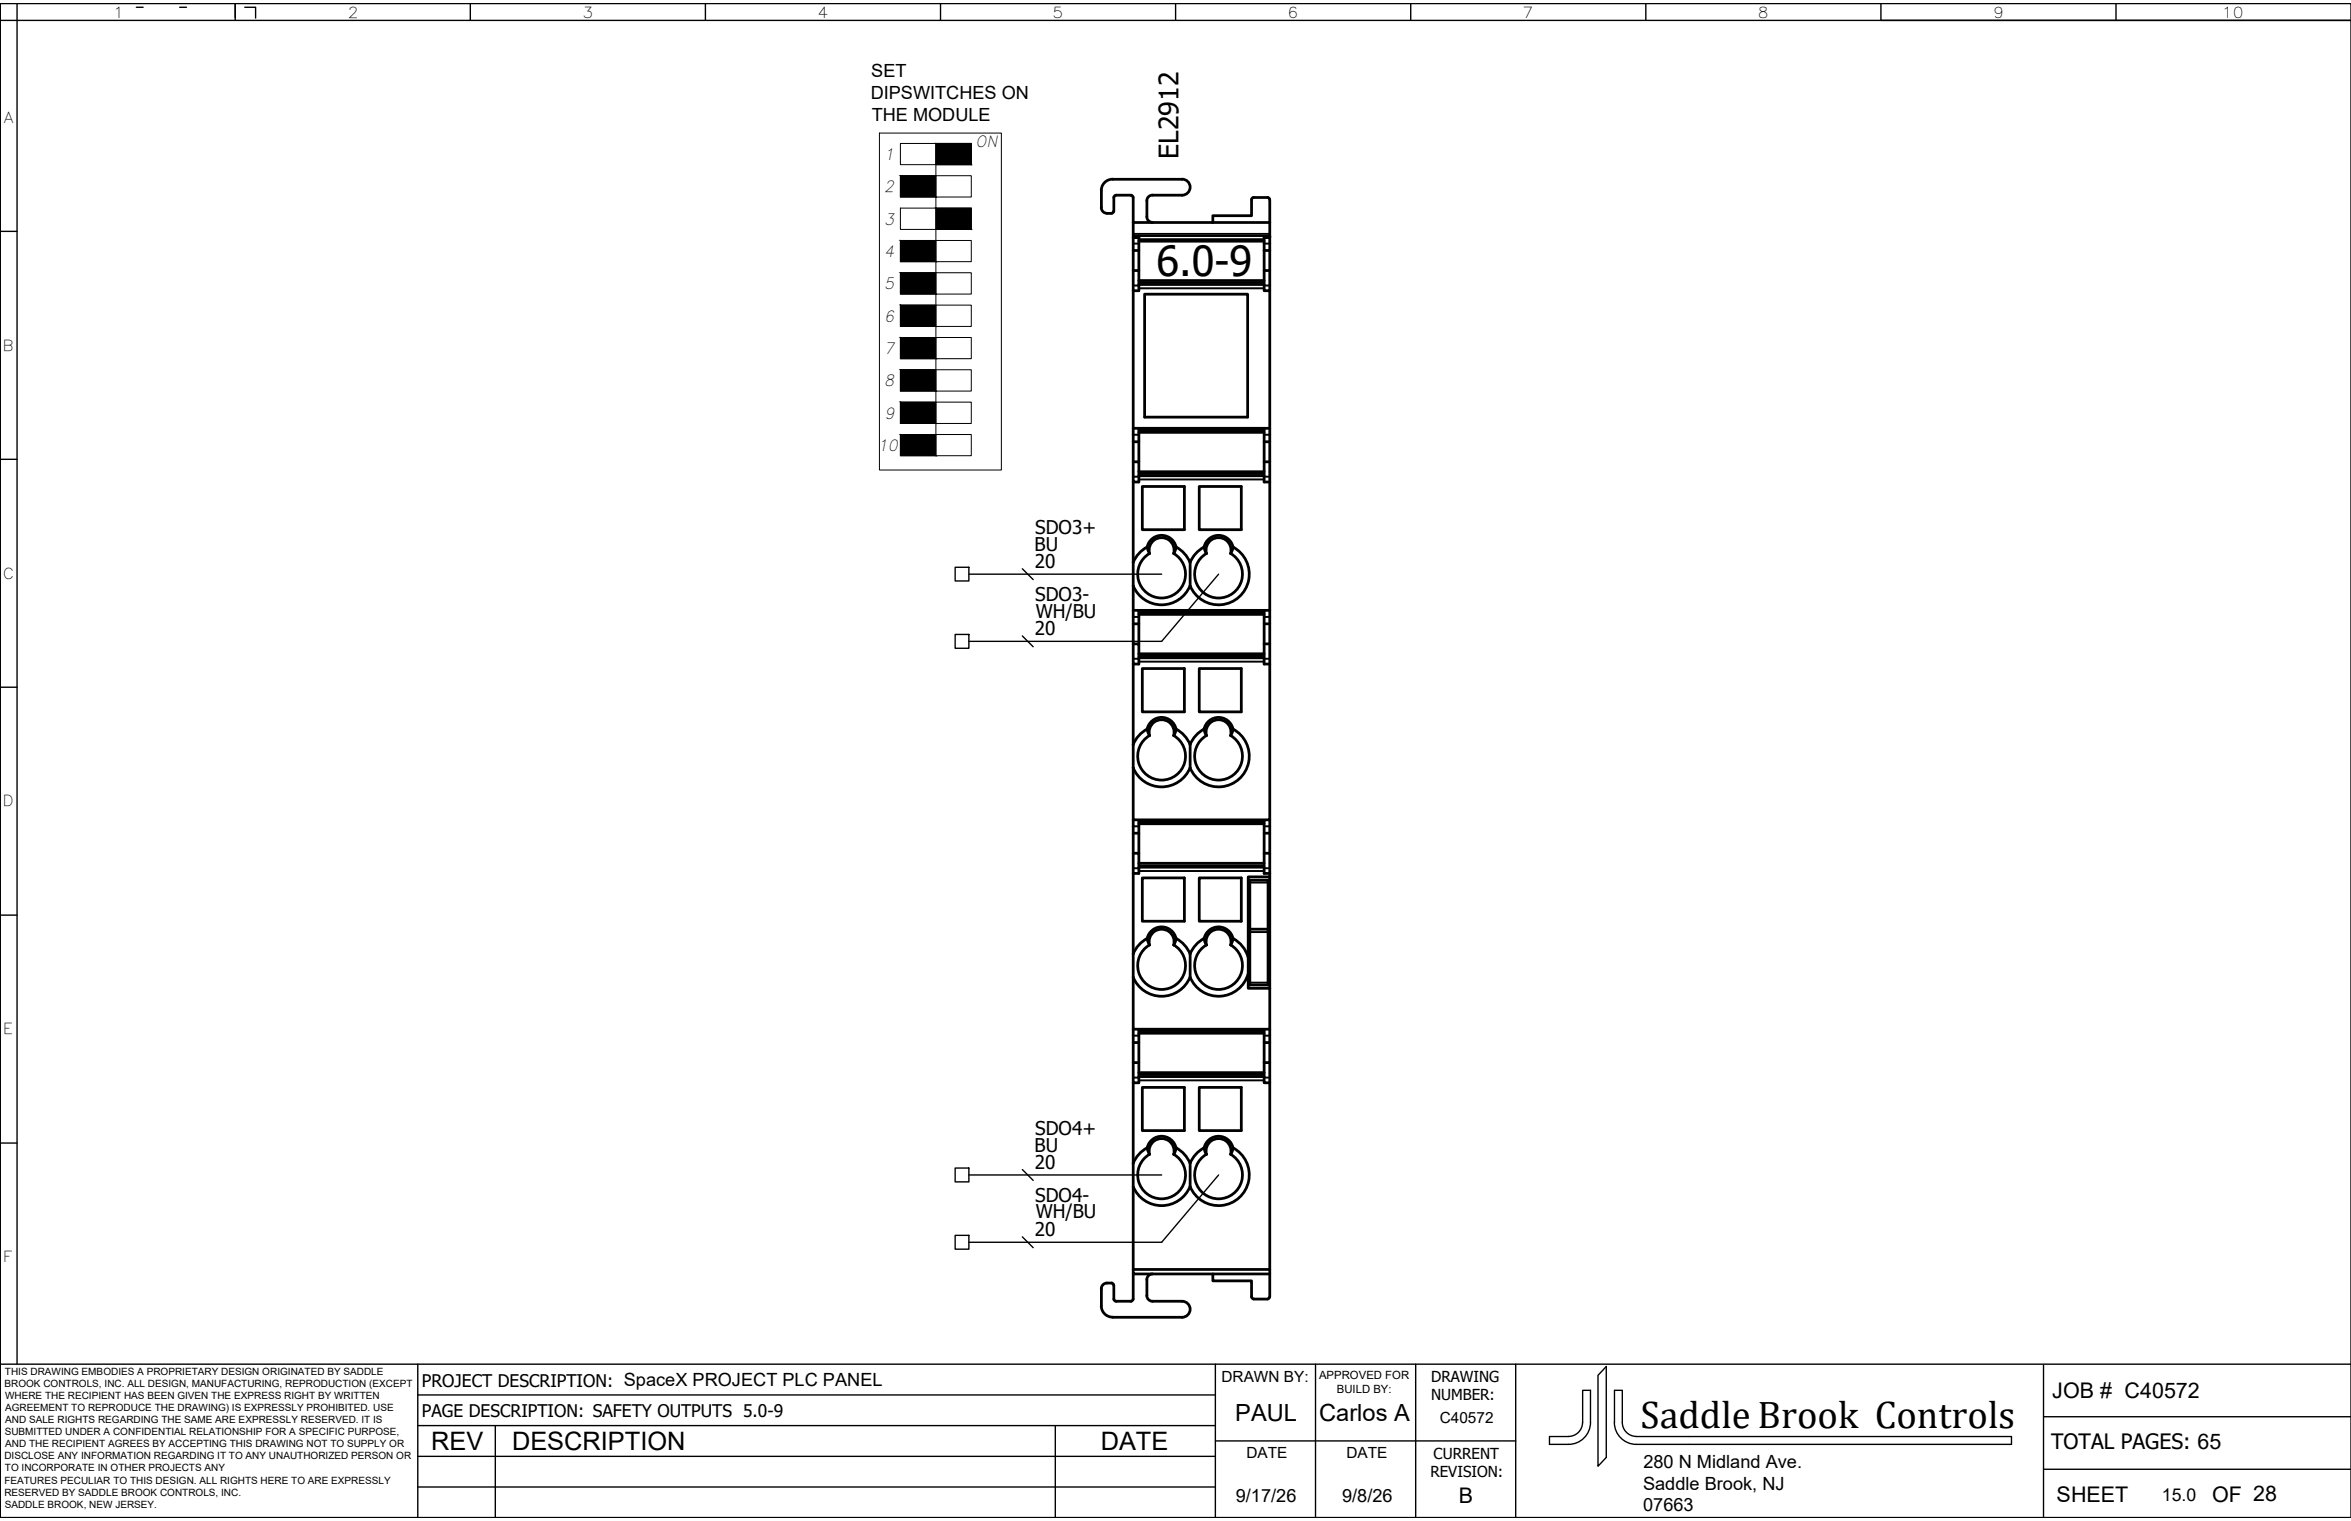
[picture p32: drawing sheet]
<svg xmlns="http://www.w3.org/2000/svg" width="432mm" height="279mm" viewBox="0 0 432 279" stroke-linecap="round" stroke-linejoin="round" font-family="sans-serif">
<defs><g id="words">
<text font-size="7.6" x="212.4" y="50.7">6.0-9</text>
<text font-size="7.1" x="301.3" y="262.4">Saddle Brook Controls</text>
<text font-size="4.9" x="216.5" y="29.1" transform="rotate(-90 216.5 29.1)">EL2912</text>
<g font-size="4.7">
<text x="79.2" y="266.3">REV</text>
<text x="94" y="266.4">DESCRIPTION</text>
<text x="202.2" y="266.3">DATE</text>
</g>
<g font-size="4.3">
<text x="226.9" y="261.1">PAUL</text>
<text x="242.3" y="261.1">Carlos A</text>
</g>
<g font-size="4">
<text x="376.9" y="256.8">JOB # C40572</text>
<text x="377.7" y="275.9">SHEET</text>
<text x="406.3" y="275.9">OF 28</text>
</g>
<g font-size="3.9">
<text x="376.7" y="266.3">TOTAL PAGES: 65</text>
<text x="267.9" y="276.1">B</text>
</g>
<g font-size="3.5">
<text x="190" y="101.3">BU</text>
<text x="190.1" y="98">SDO3+</text>
<text x="190.1" y="104.3">20</text>
<text x="190.1" y="110.4">SDO3-</text>
<text x="190.2" y="113.5">WH/BU</text>
<text x="190.1" y="116.7">20</text>
<text x="190.1" y="208.4">SDO4+</text>
<text x="190" y="211.7">BU</text>
<text x="190.1" y="214.7">20</text>
<text x="190.1" y="220.8">SDO4-</text>
<text x="190.1" y="227.1">20</text>
<text x="190.2" y="223.8">WH/BU</text>
</g>
<g font-size="3.3">
<text x="160" y="14.1">SET</text>
<text x="159.9" y="18.1">DIPSWITCHES ON</text>
<text x="160.1" y="22.2">THE MODULE</text>
<text x="301.8" y="269.6">280 N Midland Ave.</text>
<text x="227" y="275.9">9/17/26</text>
<text x="246.5" y="275.9">9/8/26</text>
<text x="301.8" y="273.6">Saddle Brook, NJ</text>
<text x="301.8" y="277.6">07663</text>
</g>
<g font-size="3.2">
<text x="77.5" y="254.8">PROJECT DESCRIPTION: SpaceX PROJECT PLC PANEL</text>
<text x="77.5" y="260.2">PAGE DESCRIPTION: SAFETY OUTPUTS 5.0-9</text>
<text x="397.1" y="275.7">15.0</text>
</g>
<g font-size="2.9">
<text x="162.4" y="29.4">1</text>
<text x="179.2" y="27">ON</text>
<text x="162.4" y="35.3">2</text>
<text x="162.4" y="41.3">3</text>
<text x="162.4" y="47.2">4</text>
<text x="162.4" y="53.2">5</text>
<text x="162.4" y="59.1">6</text>
<text x="162.4" y="65">7</text>
<text x="162.4" y="71">8</text>
<text x="162.4" y="76.9">9</text>
<text x="161.2" y="82.9">10</text>
</g>
<g font-size="2.8">
<text x="20.8" y="3.2">1</text>
<text x="63.9" y="3.2">2</text>
<text x="107" y="3.2">3</text>
<text x="150.2" y="3.2">4</text>
<text x="193.3" y="3.2">5</text>
<text x="236.5" y="3.2">6</text>
<text x="279.7" y="3.2">7</text>
<text x="322.9" y="3.2">8</text>
<text x="366" y="3.2">9</text>
<text x="408.1" y="3.2">10</text>
<text x=".7" y="22.5">A</text>
<text x=".5" y="64.4">B</text>
<text x=".5" y="106.3">C</text>
<text x=".5" y="148.1">D</text>
<text x=".6" y="190">E</text>
<text x=".6" y="231.9">F</text>
<text x="224.3" y="253.8">DRAWN BY:</text>
<text x="262.8" y="253.9">DRAWING</text>
<text x="262.8" y="257.2">NUMBER:</text>
<text x="264.4" y="261.4">C40572</text>
<text x="228.9" y="267.9">DATE</text>
<text x="247.3" y="267.9">DATE</text>
<text x="263.3" y="267.9">CURRENT</text>
<text x="262.7" y="271.4">REVISION:</text>
</g>
<g font-size="2.1">
<text x="242.3" y="253.3">APPROVED FOR</text>
<text x="245.5" y="255.8">BUILD BY:</text>
</g>
<g font-size="1.8">
<text x=".8" y="254.8">BROOK CONTROLS, INC. ALL DESIGN, MANUFACTURING, REPRODUCTION (EXCEPT</text>
<text x=".9" y="252.6">THIS DRAWING EMBODIES A PROPRIETARY DESIGN ORIGINATED BY SADDLE</text>
<text x=".9" y="257">WHERE THE RECIPIENT HAS BEEN GIVEN THE EXPRESS RIGHT BY WRITTEN</text>
<text x=".9" y="263.7">SUBMITTED UNDER A CONFIDENTIAL RELATIONSHIP FOR A SPECIFIC PURPOSE,</text>
<text x="1" y="259.2">AGREEMENT TO REPRODUCE THE DRAWING) IS EXPRESSLY PROHIBITED. USE</text>
<text x="1" y="261.4">AND SALE RIGHTS REGARDING THE SAME ARE EXPRESSLY RESERVED. IT IS</text>
<text x=".8" y="268.1">DISCLOSE ANY INFORMATION REGARDING IT TO ANY UNAUTHORIZED PERSON OR</text>
<text x="1" y="265.9">AND THE RECIPIENT AGREES BY ACCEPTING THIS DRAWING NOT TO SUPPLY OR</text>
<text x=".8" y="272.5">FEATURES PECULIAR TO THIS DESIGN. ALL RIGHTS HERE TO ARE EXPRESSLY</text>
<text x=".8" y="274.7">RESERVED BY SADDLE BROOK CONTROLS, INC.</text>
<text x=".9" y="270.3">TO INCORPORATE IN OTHER PROJECTS ANY</text>
<text x=".9" y="276.9">SADDLE BROOK, NEW JERSEY.</text>
</g>
</g></defs>
<!-- layer: WIRES -->
<path d="M0 .7v278.1M345.5 3.7h86.3" fill="none" stroke="#000" stroke-width=".25"/>
<!-- layer: 0 -->
<g fill="none" stroke="#000" stroke-width=".25">
<path d="M0 .7h431.8v278.1h-431.8zM0 3.7h431.8M3.1 .7v249.9M25 1.3h1.3M33 1.3h1.2M43.2 .7v3M45 1.3h1.9v2M86.4 .7v3M129.6 .7v3M172.7 .7v3M215.9 .7v3M259.1 .7v3"/>
<path d="M302.3 .7v3M345.5 .7v3M388.6 .7v3M0 42.5h3.1M0 84.4h3.1M175.4 104.2h2.5v2.5h-2.5zM175.4 116.5h2.5v2.6h-2.5zM177.9 105.5h35.5M187.8 104.5l2 2M187.8 116.8l2 2M223.8 105.5l-10.4 12.3h-35.5M0 126.2h3.1"/>
<path d="M0 168.1h3.1M0 210h3.1M175.4 214.6h2.5v2.5h-2.5zM177.9 215.8h35.5M187.8 214.8l2 2M223.8 215.8l-10.4 12.4h-35.5M175.4 226.9h2.5v2.6h-2.5zM187.8 227.2l2 2M0 250.6h431.8M76.7 250.6v28.2M76.7 256.2h146.5M223.2 250.6v28.2"/>
<path d="M241.6 250.6v28.2M260 250.6v28.2M278.4 250.6v28.2M295 251v16.7l-1.5 1.6v-16.7zM375.3 250.8v28M76.7 273.2h146.5M76.7 267.5h146.5M76.7 261.9h146.5M91 261.9v16.9M193.8 261.9v16.9M223.2 264.7h55.2M290.7 261.3a2.57 2.57 0 0 1-2.6 2.6h-3.5"/>
<path d="M290.7 261.3v-5.9h1.4v5.9a4 4 0 0 1-4 4h-3.5v-1.4M296.5 261.3a4 4 0 0 0 4 4h68.9v-1.4h-68.9a2.61 2.61 0 0 1-2.5-2.6v-5.9h-1.5v5.9M375.3 269.9h56.5M375.3 260.2h56.5"/>
</g>
<!-- layer: Sichtbar (ISO) -->
<g fill="none" stroke="#000" stroke-width=".51">
<path d="M202.3 38.1a1.05 1.05 0 0 0 1 1.1M202.3 35a2.08 2.08 0 0 1 2.1-2.1h12.7a1.46 1.46 0 0 1 1.5 1.5 1.46 1.46 0 0 1-1.5 1.5h-5.4M202.3 35v3.1M203.3 39.2h.9M204.6 38.8l-.2 .3-.3 .1M205 35.9l-.4 .2v.2v2.5M205 35.9h2.7M207.7 35.9l.4 .2v.2M208.1 36.3v4.6M210.6 39.8a1.05 1.05 0 0 0 1.1 1.1M210.7 36.9v2.9M211.7 35.8a1.05 1.05 0 0 0-1.1 1.1"/>
<path d="M208.1 53.4v35.1h1.1v-3.7h-1.1M208.1 40.9v2.7h1.1h-1.1v9.8M208.1 49.7h1.1v3.7h-1.1M208.1 40.9h25.1M208.1 46h1.1M209.2 43.6v6.1M209.2 51.5h23M209.2 52.3h23M209.2 44.3h23M210.2 54h19v22.6h-19zM222.8 40.9v-1.3h7.1v-2.9v-.2l.4-.2h2.5l.3 .2 .1 4.4M232.2 43.6h1z"/>
<path d="M232.2 46v3.7h1v-3.7M232.2 49.7v3.7h1v-3.7M232.2 46h1M232.2 43.6v2.4M233.2 40.9v5.1M233.2 53.4v35.1M208.1 78.7h25.1M209.2 79.4h23M208.1 88.5v19.1M208.1 81.2h1.1M209.2 84.8v-5.9h23v9.6h1M209.2 86.7h23"/>
<path d="M209.2 87.4h23M209.8 89.4h7.7v7.9h-7.7zM211.7 99.5a2.3 2.3 0 0 1 2.8-.4 2.3 2.3 0 0 1 1.1 2.6 4.4 4.4 0 0 1 1.1 6.6 4.4 4.4 0 0 1-6.7 0 4.4 4.4 0 0 1 1.1-6.6 2.33 2.33 0 0 1 .6-2.2zM220.3 89.4h7.7v7.9h-7.7zM232.2 84.8h1M232.2 81.2h1M233.2 88.5v23.6h-25.1v-4.5M208.1 112.1v9.9h1.1v-3.7h-1.1M208.1 114.6h1.1M209.2 118.3v-5.9h23v9.6h1M209.2 112.9h23M210.7 100.5a2.72 2.72 0 0 1 2.6-2.2 2.72 2.72 0 0 1 2.7 2.2"/>
<path d="M210.7 100.5a5.6 5.6 0 0 0-2.6 2.8M210.7 100.5l.4 1.2M216 100.5a5.7 5.7 0 0 1 2.6 2.8 5.6 5.6 0 0 1 2.6-2.8M216 100.5l-.4 1.2M218.6 103.3v4.3M221.1 100.5l.5 1.2M221.2 100.5a2.72 2.72 0 0 1 2.6-2.2 2.72 2.72 0 0 1 2.7 2.2M226 101.7a2.3 2.3 0 0 0-2.2-2.9 2.3 2.3 0 0 0-2.2 2.9 4.4 4.4 0 0 0-1.2 6.6 4.4 4.4 0 0 0 6.8 0 4.4 4.4 0 0 0-1.2-6.6M226.5 100.5a5.6 5.6 0 0 1 1.1 9.1 5.6 5.6 0 0 1-9-2 5.6 5.6 0 0 1-5.2 3.5 5.6 5.6 0 0 1-5.3-3.5M226.5 100.5l-.5 1.2M232.2 118.3h1M232.2 114.6h1"/>
<path d="M233.2 112.1v9.9M208.1 136.8a5.6 5.6 0 0 1 2.6-2.9l.4 1.2a4.4 4.4 0 0 0-1.1 6.6 4.4 4.4 0 0 0 6.7 0 4.4 4.4 0 0 0-1.1-6.6l.4-1.2a5.7 5.7 0 0 1 2.6 2.9 5.7 5.7 0 0 1 2.5-2.9l.5 1.2a4.4 4.4 0 0 0-1.1 6.6 4.4 4.4 0 0 0 6.7 0 4.4 4.4 0 0 0-1.2-6.6l.5-1.2a5.6 5.6 0 0 1 1.1 9.2 5.6 5.6 0 0 1-9-2.1 5.6 5.6 0 0 1-5.2 3.5 5.6 5.6 0 0 1-5.3-3.5M208.1 136.8v4.2M208.1 122v14.8M209.2 120.1h23M209.2 120.8h23M209.8 122.8h7.7v8h-7.7zM210.7 133.9a2.72 2.72 0 0 1 2.6-2.1 2.72 2.72 0 0 1 2.7 2.1M211.1 135.1a2.3 2.3 0 0 1 2.2-2.9 2.3 2.3 0 0 1 2.3 2.9M218.6 136.8v4.2M220.3 122.8h7.7v8h-7.7zM221.2 133.9a2.72 2.72 0 0 1 2.6-2.1 2.72 2.72 0 0 1 2.7 2.1"/>
<path d="M221.6 135.1a2.3 2.3 0 0 1 2.2-2.9 2.3 2.3 0 0 1 2.2 2.9M233.2 122v28.6h-25.1v-9.6M208.1 150.6v9.8h1.1v-3.7h-1.1M208.1 153.1h1.1M209.2 156.7v-5.9h23v9.6h1M209.2 158.6h23M209.2 151.3h23M209.2 159.3h23M232.2 156.7h1M232.2 153.1h1M233.2 150.6v9.8M208.1 175.2a5.6 5.6 0 0 1 2.6-2.8 2.72 2.72 0 0 1 2.6-2.1 2.72 2.72 0 0 1 2.7 2.1 5.7 5.7 0 0 1 2.6 2.8 5.6 5.6 0 0 1 2.6-2.8 2.72 2.72 0 0 1 2.6-2.1 2.72 2.72 0 0 1 2.7 2.1 5.6 5.6 0 0 1 2.7 3.4"/>
<path d="M208.1 175.2v13.9h25.1v-7.6M208.1 160.4v14.8M209.8 161.3h7.7v7.9h-7.7zM210.7 172.4l.4 1.2M211.7 171.4a2.3 2.3 0 0 1 2.8-.4 2.3 2.3 0 0 1 1.1 2.6 4.4 4.4 0 0 1 1.1 6.6 4.4 4.4 0 0 1-6.7 0 4.4 4.4 0 0 1 1.1-6.6 2.3 2.3 0 0 1 .6-2.2zM216 172.4l-.4 1.2M218.6 175.2v4.3M220.3 161.3h7.7v7.9h-7.7zM221.1 172.4l.5 1.2M226 173.6a4.4 4.4 0 0 1 1.2 6.6 4.4 4.4 0 0 1-6.7 0 4.4 4.4 0 0 1 1.1-6.6 2.3 2.3 0 0 1 2.2-2.9 2.3 2.3 0 0 1 2.2 2.9M226.5 172.4l-.5 1.2M229.2 178.9a5.6 5.6 0 0 1-5.1 4.1 5.6 5.6 0 0 1-5.5-3.5 5.6 5.6 0 0 1-5.3 3.5 5.6 5.6 0 0 1-5.2-3.5"/>
<path d="M229.3 161.1h3.9v20.4h-3.9zM229.6 161.7h3.3v19.2h-3.3zM229.6 170.7h3.3M233.2 160.4v.7M208.1 189.1v9.8h1.1v-3.7h-1.1M208.1 198.9v14.8M208.1 191.5h1.1M209.2 195.2v-5.9h23v9.6h1M209.2 197h23M209.2 189.8h23M209.2 197.8h23M209.8 199.7h7.7v8h-7.7z"/>
<path d="M220.3 199.7h7.7v8h-7.7zM232.2 191.5h1M233.2 198.9v34.3h-25.1v-19.5M233.2 191.5v3.7h-1M233.2 195.2v3.7M233.2 189.1v2.4M210.7 210.9a2.72 2.72 0 0 1 2.6-2.2 2.72 2.72 0 0 1 2.7 2.2M210.7 210.8a5.6 5.6 0 0 0-2.6 2.9M210.7 210.9l.4 1.1M211.1 212a4.4 4.4 0 0 0-1.1 6.7 4.4 4.4 0 0 0 6.7 0 4.4 4.4 0 0 0-1.1-6.7M211.1 212a2.3 2.3 0 0 1 2.2-2.9 2.3 2.3 0 0 1 2.3 2.9M216 210.8a5.7 5.7 0 0 1 2.6 2.9 5.6 5.6 0 0 1 2.6-2.9"/>
<path d="M216 210.9l-.4 1.1M218.6 213.7v4.3M221.1 210.9l.5 1.1M221.2 210.9a2.72 2.72 0 0 1 2.6-2.2 2.72 2.72 0 0 1 2.7 2.2M221.6 212a2.3 2.3 0 0 1 2.2-2.9 2.3 2.3 0 0 1 2.2 2.9M226.5 210.8a5.6 5.6 0 0 1 1.1 9.2 5.6 5.6 0 0 1-9-2 5.6 5.6 0 0 1-5.2 3.5 5.6 5.6 0 0 1-5.3-3.5M226.5 210.9l-.5 1.1a4.4 4.4 0 0 1 1.2 6.7 4.4 4.4 0 0 1-6.8 0 4.4 4.4 0 0 1 1.2-6.7M202.3 236.7a1.05 1.05 0 0 1 1-1h.9l.3 .2 .1 2.7 .2 .4h.2M202.3 239.9a2.08 2.08 0 0 0 2.1 2.1M202.3 236.7v3.2M205 239h2.7M208.1 238.6l-.2 .4h-.2"/>
<path d="M208.1 233.2v.8h25.1M208.1 234v4.6M210.6 238a1.05 1.05 0 0 0 1.1 1h5.4a1.47 1.47 0 0 1 1.5 1.5 1.47 1.47 0 0 1-1.5 1.5h-12.7M210.7 235.1v2.9M211.7 234a1.05 1.05 0 0 0-1.1 1.1M233.2 233.2v5l-.1 .2-.3 .2h-2.5l-.4-.2v-3.1h-7.1v-1.3"/>
</g>
<!-- layer: Sichtbar schmal (ISO) -->
<g fill="none" stroke="#000" stroke-width=".36">
<path d="M208.1 43.3h25.1M208.1 43h25.1M208.1 52.5h1.1M208.1 44.7h1.1M209.2 53h23M209.2 51.9h23M209.2 44.1h23M209.2 43.9h23M232.2 52.5h1M232.2 44.7h1M208.1 79.9h1.1M209.2 79.2h23"/>
<path d="M232.2 79.9h1M208.1 87.6h1.1M209.2 88.1h23M209.2 87.1h23M232.2 87.6h1M208.1 113.3h1.1M209.2 112.7h23M232.2 113.3h1M208.1 121h1.1M209.2 121.5h23M209.2 120.5h23M232.2 121h1"/>
<path d="M208.1 151.8h1.1M208.1 159.5h1.1M209.2 160h23M209.2 151.1h23M209.2 159h23M232.2 151.8h1M232.2 159.5h1M229.6 171.2h3.3M229.6 162.1h3.3M208.1 190.2h1.1M208.1 198h1.1M209.2 198.5h23"/>
<path d="M209.2 189.6h23M209.2 197.4h23M229.6 180.5h3.3M232.2 190.2h1M232.2 198h1"/>
</g>
<!-- layer: Sichtbar (ISO) -->
<g fill="#000">
<circle cx="209.2" cy="43.6" r=".25"/>
<circle cx="233.2" cy="43.6" r=".25"/>
</g>
<!-- layer: FORCA -->
<g fill="none" stroke="#000" stroke-width=".18">
<path d="M161.5 24.4h22.4v61.9h-22.4zM165.4 26.4h13v3.8h-13zM165.4 32.3h13v3.9h-13zM165.4 38.2h13v3.9h-13zM171.9 26.4h6.5v3.8h-6.5zM171.9 26.4v57.3M165.4 44.2h13v3.9h-13zM165.4 50.1h13v3.9h-13zM165.4 56h13v4h-13zM165.4 62h13v3.9h-13zM165.4 67.9h13v3.9h-13zM165.4 73.9h13v3.9h-13z"/>
<path d="M165.4 79.8h13v3.9h-13z"/>
</g>
<g fill="#000" stroke="#000" stroke-width=".18">
<path d="M165.4 32.3l6.5 3.9v-3.9zM165.4 32.3l6.5 3.9h-6.5z"/>
<path d="M171.9 26.4l6.5 3.8v-3.8zM171.9 26.4l6.5 3.8h-6.5z"/>
<path d="M171.9 38.2l6.5 3.9v-3.9zM171.9 38.2l6.5 3.9h-6.5z"/>
<path d="M165.4 44.2l6.5 3.9v-3.9zM165.4 44.2l6.5 3.9h-6.5z"/>
<path d="M165.4 50.1l6.5 3.9v-3.9zM165.4 50.1l6.5 3.9h-6.5z"/>
<path d="M165.4 56l6.5 4v-4zM165.4 56l6.5 4h-6.5z"/>
<path d="M165.4 62l6.5 3.9v-3.9zM165.4 62l6.5 3.9h-6.5z"/>
<path d="M165.4 67.9l6.5 3.9v-3.9zM165.4 67.9l6.5 3.9h-6.5z"/>
<path d="M165.4 73.9l6.5 3.9v-3.9zM165.4 73.9l6.5 3.9h-6.5z"/>
<path d="M165.4 79.8l6.5 3.9v-3.9zM165.4 79.8l6.5 3.9h-6.5z"/>
</g>
<use href="#words"/>
</svg>
